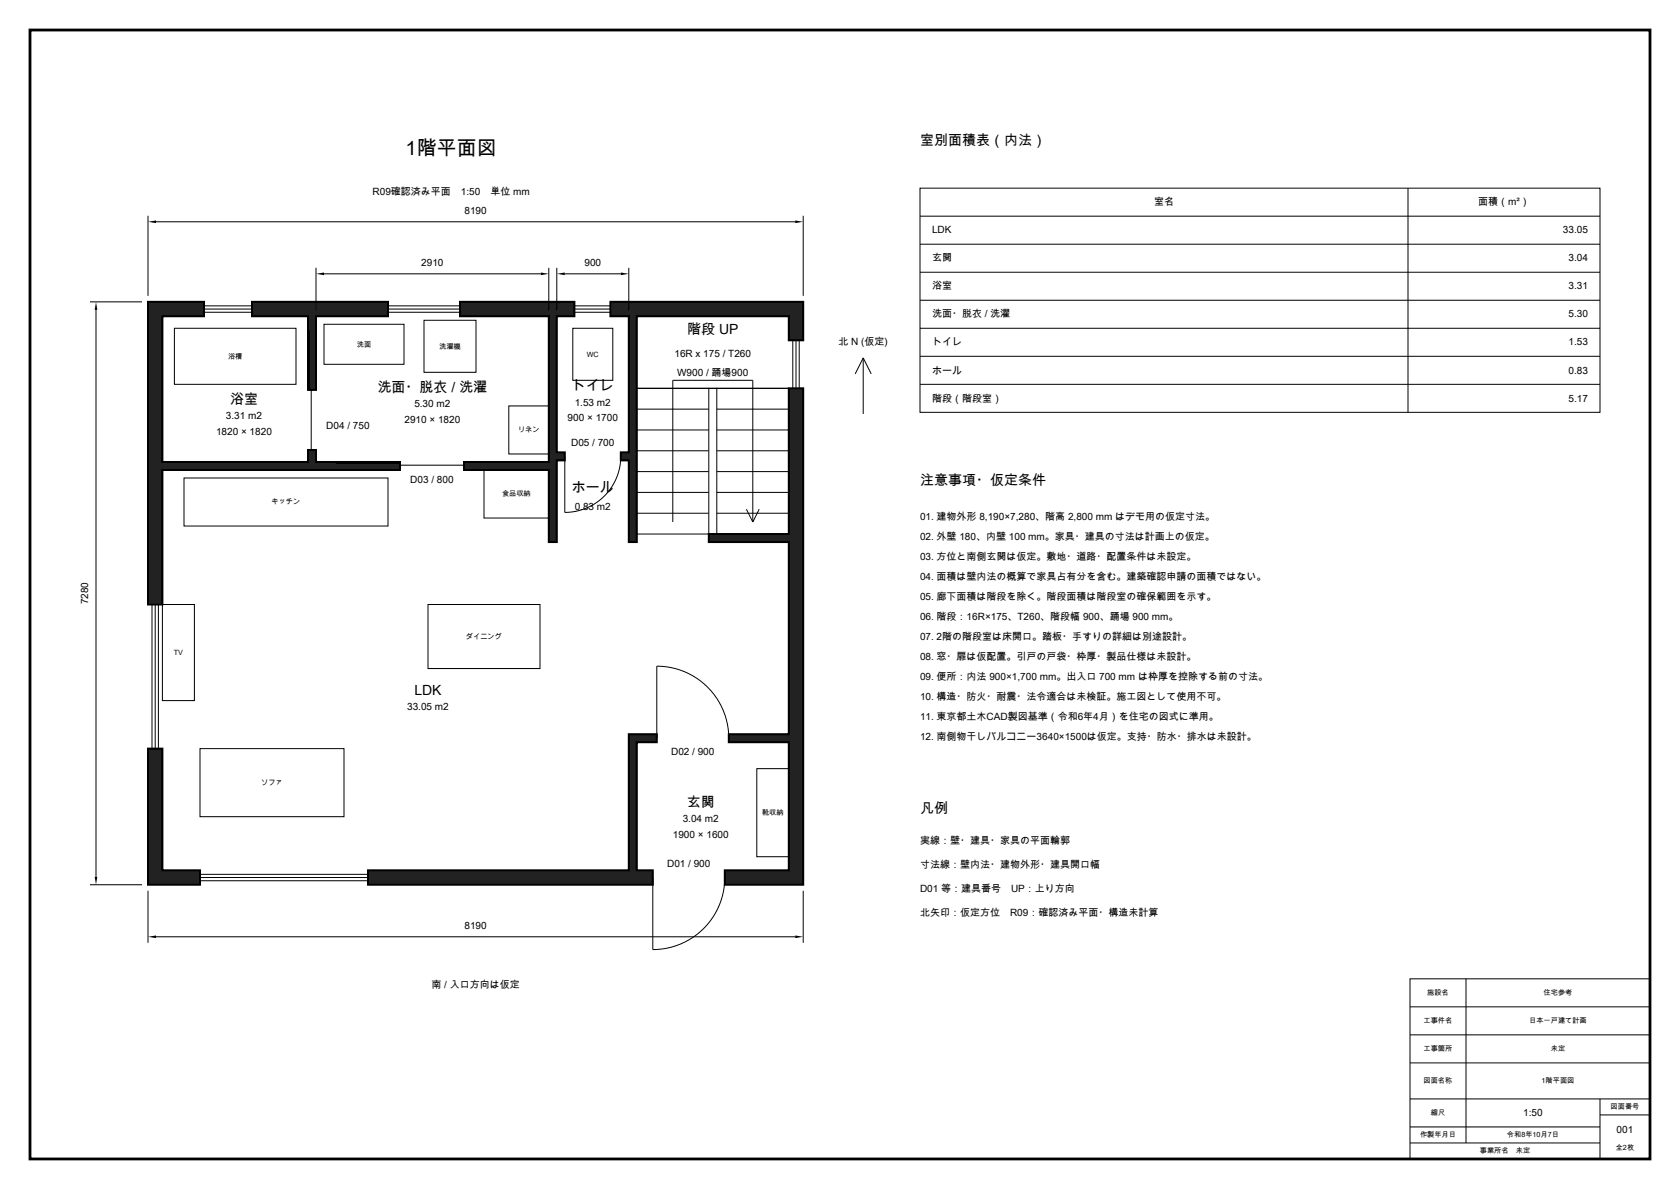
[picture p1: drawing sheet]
<svg xmlns="http://www.w3.org/2000/svg" width="420mm" height="297mm" viewBox="0 0 420 297" stroke-linecap="round" stroke-linejoin="round" font-family="sans-serif">
<defs><g id="words">
<text font-size="5" x="101.4" y="38.6">1階平面図</text>
<g font-size="3.5">
<text x="230" y="36.1">室別面積表（内法）</text>
<text x="171.8" y="83.5">階段 UP</text>
<text x="57.5" y="100.9">浴室</text>
<text x="94.4" y="97.9">洗面・脱衣 / 洗濯</text>
<text x="142.9" y="97.5">トイレ</text>
<text x="142.9" y="122.8">ホール</text>
<text x="230" y="121.1">注意事項・仮定条件</text>
<text x="103.6" y="173.5">LDK</text>
<text x="171.7" y="201.5">玄関</text>
<text x="230" y="203.1">凡例</text>
</g>
<g font-size="2.5">
<text x="93.1" y="48.8">R09確認済み平面　1:50　単位 mm</text>
<text x="116.1" y="53.4">8190</text>
<text x="288.5" y="51.3">室名</text>
<text x="369.5" y="51.3">面積（m²）</text>
<text x="233" y="58.3">LDK</text>
<text x="390.7" y="58.3">33.05</text>
<text x="233" y="65.3">玄関</text>
<text x="392.1" y="65.3">3.04</text>
<text x="105.3" y="66.4">2910</text>
<text x="146.1" y="66.4">900</text>
<text x="233" y="72.3">浴室</text>
<text x="392.1" y="72.3">3.31</text>
<text x="233" y="79.3">洗面・脱衣 / 洗濯</text>
<text x="392.1" y="79.3">5.30</text>
<text x="168.6" y="89.2">16R x 175 / T260</text>
<text x="209.6" y="86.2">北 N (仮定)</text>
<text x="233" y="86.3">トイレ</text>
<text x="392.1" y="86.3">1.53</text>
<text x="169.3" y="94">W900 / 踊場900</text>
<text x="233" y="93.3">ホール</text>
<text x="392.1" y="93.3">0.83</text>
<text x="103.6" y="101.7">5.30 m2</text>
<text x="143.7" y="101.3">1.53 m2</text>
<text x="233" y="100.3">階段（階段室）</text>
<text x="392.1" y="100.3">5.17</text>
<text x="56.5" y="104.7">3.31 m2</text>
<text x="81.6" y="107.2">D04 / 750</text>
<text x="101.1" y="105.6">2910 × 1820</text>
<text x="141.9" y="105.2">900 × 1700</text>
<text x="54" y="108.6">1820 × 1820</text>
<text x="142.8" y="111.3">D05 / 700</text>
<text x="102.6" y="120.7">D03 / 800</text>
<text x="143.7" y="127.5">0.83 m2</text>
<text x="230" y="129.8">01. 建物外形 8,190×7,280、階高 2,800 mm はデモ用の仮定寸法。</text>
<text x="230" y="134.8">02. 外壁 180、内壁 100 mm。家具・建具の寸法は計画上の仮定。</text>
<text x="230" y="139.8">03. 方位と南側玄関は仮定。敷地・道路・配置条件は未設定。</text>
<text x="230" y="144.8">04. 面積は壁内法の概算で家具占有分を含む。建築確認申請の面積ではない。</text>
<text x="230" y="149.8">05. 廊下面積は階段を除く。階段面積は階段室の確保範囲を示す。</text>
<text x="22" y="151" transform="rotate(-90 22 151)">7280</text>
<text x="230" y="154.8">06. 階段：16R×175、T260、階段幅 900、踊場 900 mm。</text>
<text x="230" y="159.8">07. 2階の階段室は床開口。踏板・手すりの詳細は別途設計。</text>
<text x="230" y="164.8">08. 窓・扉は仮配置。引戸の戸袋・枠厚・製品仕様は未設計。</text>
<text x="230" y="169.8">09. 便所：内法 900×1,700 mm。出入口 700 mm は枠厚を控除する前の寸法。</text>
<text x="101.8" y="177.3">33.05 m2</text>
<text x="230" y="174.8">10. 構造・防火・耐震・法令適合は未検証。施工図として使用不可。</text>
<text x="230" y="179.8">11. 東京都土木CAD製図基準（令和6年4月）を住宅の図式に準用。</text>
<text x="230" y="184.8">12. 南側物干しバルコニー3640×1500は仮定。支持・防水・排水は未設計。</text>
<text x="167.8" y="188.7">D02 / 900</text>
<text x="168.2" y="209.2">1900 × 1600</text>
<text x="170.7" y="205.3">3.04 m2</text>
<text x="230" y="210.8">実線：壁・建具・家具の平面輪郭</text>
<text x="166.8" y="216.5">D01 / 900</text>
<text x="230" y="216.8">寸法線：壁内法・建物外形・建具開口幅</text>
<text x="230" y="222.8">D01 等：建具番号　UP：上り方向</text>
<text x="116.1" y="232">8190</text>
<text x="230" y="228.8">北矢印：仮定方位　R09：確認済み平面・構造未計算</text>
<text x="107.9" y="246.8">南 / 入口方向は仮定</text>
<text x="380.8" y="278.8">1:50</text>
<text x="404.2" y="283">001</text>
</g>
<g font-size="1.8">
<text x="57" y="89.6">浴槽</text>
<text x="89.2" y="86.6">洗面</text>
<text x="109.8" y="87.1">洗濯機</text>
<text x="146.7" y="89.1">WC</text>
<text x="129.5" y="108">リネン</text>
<text x="67.9" y="126">キッチン</text>
<text x="125.5" y="124">食品収納</text>
<text x="116.5" y="159.6">ダイニング</text>
<text x="43.4" y="163.6">TV</text>
<text x="65.3" y="196.1">ソファ</text>
<text x="190.5" y="203.6">靴収納</text>
<text x="356.8" y="248.6">施設名</text>
<text x="385.9" y="248.6">住宅参考</text>
<text x="355.9" y="255.6">工事件名</text>
<text x="382.3" y="255.6">日本一戸建て計画</text>
<text x="355.9" y="262.6">工事箇所</text>
<text x="387.7" y="262.6">未定</text>
<text x="355.9" y="270.6">図面名称</text>
<text x="385.4" y="270.6">1階平面図</text>
<text x="357.7" y="278.6">縮尺</text>
<text x="402.6" y="277.1">図面番号</text>
<text x="355" y="284.1">作製年月日</text>
<text x="376.7" y="284.1">令和8年10月7日</text>
<text x="403.9" y="287.4">全2枚</text>
<text x="369.9" y="288.1">事業所名　未定</text>
</g>
</g></defs>
<path d="M7.5 7.5h405v282h-405z" fill="none" stroke="#000" stroke-width=".7" stroke-linecap="butt"/>
<g fill="none" stroke="#000" stroke-width=".25">
<path d="M230 47h170v56h-170zM230 54h170M352 47v56M230 61h170M230 68h170M230 75h170M230 82h170M230 89h170M230 96h170M352.5 244.5h60v45h-60zM352.5 251.5h60M352.5 258.5h60"/>
<path d="M366.5 244.5v41M352.5 265.5h60M352.5 274.5h60M400 274.5v15M400 278.5h12.5M352.5 281.5h47.5M352.5 285.5h47.5"/>
</g>
<g fill="#222" stroke="#000" stroke-width=".5">
<path d="M37 187h3.6v30.4h9.4v3.6h-13z" fill-rule="evenodd"/>
<path d="M37 75.4h14v3.6h-10.4v36.4h36.4v-3h2v3h21v2h-59.4v33.6h-3.6z" fill-rule="evenodd"/>
<path d="M63 75.4h34v3.6h-18v18.4h-2v-18.4h-14z" fill-rule="evenodd"/>
<path d="M115 75.4h28.6v3.6h-4.4v34h2v2h-2v20.4h-2v-18h-21.2v-2h21.2v-36.4h-22.2z" fill-rule="evenodd"/>
<path d="M152.6 75.4h48.2v9.6h-3.6v-6h-38v56.4h-2v-20.4h-2v-2h2v-34h-4.6z" fill-rule="evenodd"/>
<path d="M197.2 97h3.6v124h-19.6v-3.6h16v-32h-15v-2h15v-48h-20v-2h20z" fill-rule="evenodd"/>
<path d="M92 217.4h65.2v-34h7v2h-5v32h4v3.6h-71.2z" fill-rule="evenodd"/>
</g>
<g fill="none" stroke="#000" stroke-width=".25">
<path d="M37 53.9v20M39 55.4h159.8M200.8 53.9v20M22.5 75.4h13M24 77.4v141.6M51 78h12M51 77.2h12M51 76.4h12M79 66.9v10.6M81 68.4h54.2M97 78h18M97 77.2h18"/>
<path d="M97 76.4h18M137.2 66.9v10.6M139.2 66.9v10.6M141.2 68.4h14M143.6 78h9M143.6 77.2h9M143.6 76.4h9M157.2 66.9v10.6M43.6 82h30.4v14h-30.4zM77.4 82.4v15M77.8 97.4v15M81 81h20v10h-20z"/>
<path d="M106 80h13v13h-13zM143.2 82h10v13h-10zM159.2 97h38M177.2 97h2v36.4h-2zM198.2 85v12M199 85v12M199.8 85v12M215.8 89.4v14M215.8 89.4l-2 4M215.8 89.4l2 4M46 119.4h51v12h-51zM84 115.8h16"/>
<path d="M100 116.2h16M121 117.4h16.2v12h-16.2zM127.2 101.4h10v12h-10zM141.2 114v14a14 14 0 0 0 14-14M159.2 117.8h18M159.2 112.6h18M159.2 107.4h18M159.2 102.2h18M179.2 117.8h18M179.2 112.6h18M179.2 107.4h18M179.2 102.2h18"/>
<path d="M159.2 133.4h18M159.2 128.2h18M159.2 123h18M168.2 130.4v-35.4h20v35.4M179.2 133.4h18M179.2 128.2h18M179.2 123h18M186.6 127.2l1.6 3.2M189.8 127.2l-1.6 3.2M38 151v36M38.8 151v36M39.6 151v36"/>
<path d="M40.6 151h8v24h-8zM107 151h28v16h-28zM50 187h36v17h-36zM164.2 184.4v-18a18 18 0 0 1 18 18M189.2 192h8v22h-8zM50 219.2h42M50 218.4h42M163.2 219.2v18a18 18 0 0 0 18-18M22.5 221h13M37 222.5v13M39 234h159.8M50 220h42"/>
<path d="M200.8 222.5v13"/>
</g>
<path d="M37 55.4l2-.3v.6zM198.8 55.1l2 .3-2 .3zM24 75.4l.3 2h-.6zM79 68.4l2-.3v.6zM135.2 68.1l2 .3-2 .3zM139.2 68.4l2-.3v.6zM155.2 68.1l2 .3-2 .3zM23.7 219h.6l-.3 2zM37 234l2-.3v.6zM198.8 233.7l2 .3-2 .3z" fill="#000"/>
<use href="#words"/>
</svg>
